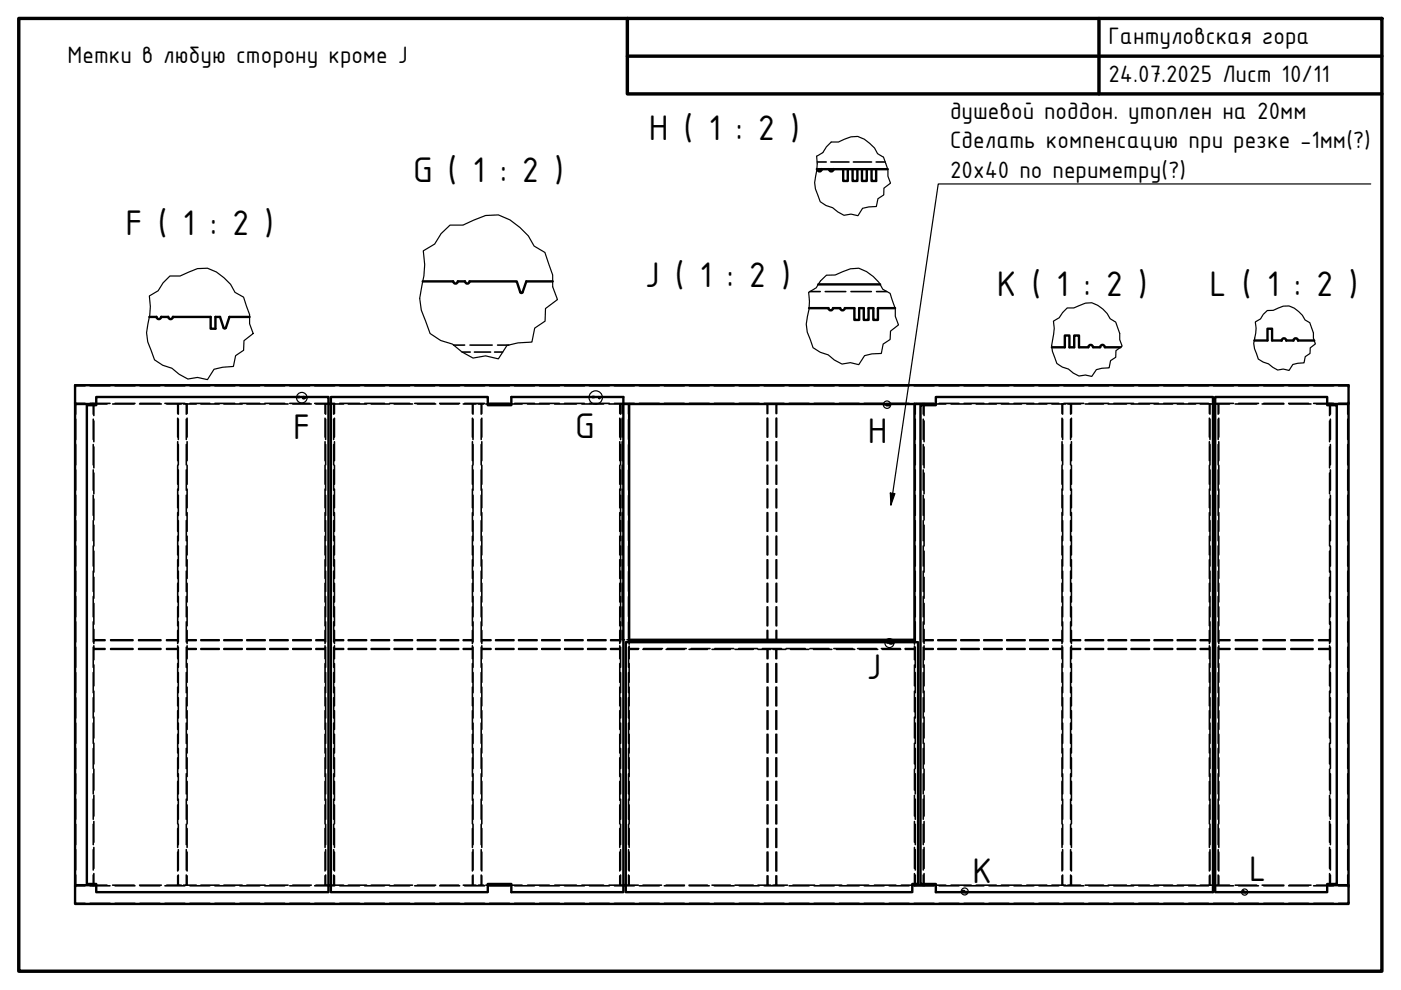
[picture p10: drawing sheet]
<svg xmlns="http://www.w3.org/2000/svg" width="297mm" height="210mm" viewBox="0 0 297 210" stroke-linecap="round" stroke-linejoin="round" font-family="sans-serif">
<defs><g id="words">
<g font-size="8.1">
<text x="137.6" y="29.6">H ( 1 : 2 )</text>
<text x="87.6" y="38.5">G ( 1 : 2 )</text>
<text x="26.6" y="49.8">F ( 1 : 2 )</text>
<text x="136.7" y="60.9">J ( 1 : 2 )</text>
<text x="211.3" y="62.8">K ( 1 : 2 )</text>
<text x="256.5" y="62.7">L ( 1 : 2 )</text>
<text x="62.1" y="93.1">F</text>
<text x="121.9" y="92.9">G</text>
<text x="184" y="93.9">H</text>
<text x="183.7" y="143.9">J</text>
<text x="206.2" y="187.3">K</text>
<text x="264.9" y="186.9">L</text>
</g>
<g font-size="5.4">
<text x="235" y="9.4">Гантуловская гора</text>
<text x="14.3" y="13.3">Метки в любую сторону кроме J</text>
<text x="235" y="17.4">24.07.2025 Лист 10/11</text>
<text x="201.4" y="25.2">душевой поддон. утоплен на 20мм</text>
<text x="201.4" y="31.5">Сделать компенсацию при резке -1мм(?)</text>
<text x="201.4" y="37.7">20х40 по периметру(?)</text>
</g>
</g></defs>
<!-- layer: Hidden (ISO) -->
<g fill="none" stroke="#000" stroke-width=".34">
<path d="M173.3 34.3h1.9M176.1 34.3h3.9M180.9 34.3h3.9M185.8 34.3h1.9M96.2 73.2h2.3M98 74.6h1.7M99.7 73.2h4.7M100.6 74.6h3.4M104.9 74.6h1.7M105.5 73.2h2.4M171.7 61.8h2.2M175 61.8h4.3"/>
<path d="M180.4 61.8h4.3M185.8 61.8h2.2M15.9 81.8h2.1M15.9 85.5h2.1M16 85.7v2.1M16 88.9v4.3M16 94.2v4.4M16 99.6v4.3M19.1 81.8h4.2M19.1 85.5h4.2M19.8 85.7v2.1M19.8 88.9v4.3"/>
<path d="M19.8 94.2v4.4M19.8 99.6v4.3M19.9 85.9v2.2M19.9 89.3v4.4M19.9 94.8v4.4M20.4 85.7h2.3M23.9 85.7h4.5M24.4 81.8h4.2M24.4 85.5h4.2M29.6 85.7h4.6M29.7 81.8h4.2M29.7 85.5h4.2"/>
<path d="M35 81.8h4.2M35 85.5h4.2M35.3 85.7h2.5M37.7 85.7v2M37.7 88.7v4M37.7 93.7v4M37.7 98.7v4M37.8 85.7v2.1M37.8 88.9v4.3M37.8 94.2v4.4M37.8 99.6v4.3M37.8 85.7h.6"/>
<path d="M38.9 85.7h.6M39.5 85.7v2.1M39.5 88.9v4.3M39.5 94.2v4.4M39.5 99.6v4.3M39.5 85.7h2.1M39.7 85.7v2M39.7 88.7v4M39.7 93.7v4M39.7 98.7v4M40.3 81.8h4.2M40.3 85.5h4.2"/>
<path d="M42.6 85.7h3.9M45.6 81.8h4.2M45.6 85.5h4.2M47.5 85.7h3.9M50.8 81.8h4.3M50.8 85.5h4.3M52.3 85.7h3.9M56.1 81.8h4.3M56.1 85.5h4.3M57.2 85.7h3.9M61.4 81.8h4.3M61.4 85.5h4.3"/>
<path d="M62.1 85.7h3.9M66.7 81.8h4.3M66.7 85.5h4.3M67 85.7h2M68.9 85.7v2M68.9 88.7v4M68.9 93.7v4M68.9 98.7v4M69 88.9v4.3M69 94.2v4.4M69 99.6v4.3M69.3 85.7h-.2l-.1 2.1"/>
<path d="M69.5 85.7h.1M70.1 85.7h.2M70.4 85.7h.3M70.7 85.7v2.1M70.7 88.9v4.3M70.7 94.2v4.4M70.7 99.6v4.3M70.8 85.7h2.1M70.9 85.7v2M70.9 88.7v4M70.9 93.7v4M70.9 98.7v4"/>
<path d="M72 81.8h4.2M72 85.5h4.2M73.8 85.7h3.9M77.3 81.8h4.2M77.3 85.5h4.2M78.7 85.7h3.9M82.6 81.8h4.3M82.6 85.5h4.3M83.6 85.7h3.9M87.9 81.8h4.3M87.9 85.5h4.3M88.5 85.7h3.9"/>
<path d="M93.2 81.8h4.3M93.2 85.5h4.3M93.3 85.7h3.9M98.2 85.7h2M98.5 81.8h4.2M98.5 85.5h4.2M100.2 85.7v2M100.2 88.7v4M100.2 93.7v4M100.2 98.7v4M100.3 85.7v2.1M100.3 88.9v4.3"/>
<path d="M100.3 94.2v4.4M100.3 99.6v4.3M100.4 85.7h.5M101.4 85.7h.5M102 85.7v2.1M102 88.9v4.3M102 94.2v4.4M102 99.6v4.3M102.1 85.7h.5M102.2 85.7v2M102.2 88.7v4M102.2 93.7v4"/>
<path d="M102.2 98.7v4M103 85.7h.4M103.8 81.8h4.2M103.8 85.5h4.2M108.4 85.7h2.3M109.1 81.8h4.2M109.1 85.5h4.2M111.8 85.7h4.7M114.4 81.8h4.2M114.4 85.5h4.2M117.6 85.7h4.6M119.7 81.8h4.2"/>
<path d="M119.7 85.5h4.2M123.4 85.7h4.6M125 81.8h4.2M125 85.5h4.2M129.1 85.7h2.4M130.3 81.8h4.2M130.3 85.5h4.2M131.4 85.7v2M131.4 88.7v4M131.4 93.7v4M131.4 98.7v4M131.6 85.7v2.1"/>
<path d="M131.6 88.9v4.3M131.6 94.2v4.4M131.6 99.6v4.3M131.6 85.7h.3M131.9 85.7v2M131.9 88.7v4M131.9 93.7v4M131.9 98.7v4M132 85.7h.2M133.3 85.7v2.1M133.3 88.9v4.3M133.3 94.2v4.4"/>
<path d="M133.3 99.6v4.3M135.6 81.8h4.2M135.6 85.5h4.2M140.8 81.8h4.3M140.8 85.5h4.3M146.1 81.8h4.3M146.1 85.5h4.3M151.4 81.8h4.3M151.4 85.5h4.3M156.7 81.8h4.3M156.7 85.5h4.3M162 81.8h4.2"/>
<path d="M162 85.5h4.2M162.6 85.7v2M162.6 88.7v4M162.6 93.7v4M162.6 98.7v4M162.8 85.7v2M162.8 88.7v4M162.8 93.7v4M162.8 98.7v4M164.5 85.7v2M164.5 88.7v4M164.5 93.7v4"/>
<path d="M164.5 98.7v4M164.7 85.7v2M164.7 88.7v4M164.7 93.7v4M164.7 98.7v4M167.3 81.8h4.2M167.3 85.5h4.2M172.6 81.8h4.3M172.6 85.5h4.3M177.9 81.8h4.3M177.9 85.5h4.3M183.2 81.8h4.3"/>
<path d="M183.2 85.5h4.3M188.5 81.8h4.2M188.5 85.5h4.2M193.8 81.8h4.2M193.8 85.5h4.2M194.1 85.7v2.1M194.1 88.9v4.3M194.1 94.2v4.4M194.1 99.6v4.3M195.7 85.7v2.1M195.7 88.9v4.3M195.7 94.2v4.4"/>
<path d="M195.7 99.6v4.3M195.9 85.9v2.2M195.9 89.3v4.4M195.9 94.8v4.4M198.4 85.7h2.1M199.1 81.8h4.2M199.1 85.5h4.2M201.6 85.7h4.3M204.4 81.8h4.2M204.4 85.5h4.2M207 85.7h4.2M209.7 81.8h4.2"/>
<path d="M209.7 85.5h4.2M212.3 85.7h4.3M215 81.8h4.2M215 85.5h4.2M217.7 85.7h4.3M220.3 81.8h4.2M220.3 85.5h4.2M223 85.7h2.3M225.2 85.7v2M225.2 88.7v4M225.2 93.7v4M225.2 98.7v4"/>
<path d="M225.3 88.9v4.3M225.3 94.2v4.4M225.3 99.6v4.3M225.6 81.8h4.2M225.6 85.5h4.2M225.9 85.7h-.6v2.1M226.4 85.7h.5l.1 2.1M227 88.9v4.3M227 94.2v4.4M227 99.6v4.3M227.1 85.7h2M227.2 85.7v2"/>
<path d="M227.2 88.7v4M227.2 93.7v4M227.2 98.7v4M230.1 85.7h3.9M230.8 81.8h4.3M230.8 85.5h4.3M234.9 85.7h3.9M236.1 81.8h4.3M236.1 85.5h4.3M239.8 85.7h3.9M241.4 81.8h4.3M241.4 85.5h4.3"/>
<path d="M244.7 85.7h3.9M246.7 81.8h4.3M246.7 85.5h4.3M249.6 85.7h3.9M252 81.8h4.2M252 85.5h4.2M254.5 85.7h2M256.4 85.7v2M256.4 88.7v4M256.4 93.7v4M256.4 98.7v4M256.5 85.7v2.1"/>
<path d="M256.5 88.9v4.3M256.5 94.2v4.4M256.5 99.6v4.3M256.6 85.7h.2M257 85.7h.2M257.3 81.8h4.2M257.3 85.5h4.2M257.6 85.7h.2M257.9 85.7h.3M258.3 88.9v4.3M258.3 94.2v4.4M258.3 99.6v4.3"/>
<path d="M258.4 85.7v2M258.4 88.7v4M258.4 93.7v4M258.4 98.7v4M260.7 85.7h-2.4v2.1M261.9 85.7h4.5M262.6 81.8h4.2M262.6 85.5h4.2M267.6 85.7h4.6M267.9 81.8h4.3M267.9 85.5h4.3M273.2 81.8h4.3"/>
<path d="M273.2 85.5h4.3M273.3 85.7h4.7M278.5 81.8h4.2M278.5 85.5h4.2M279.1 85.7h2.3M281.9 85.9v2.2M281.9 89.3v4.4M281.9 94.8v4.4M282.1 85.7v2.1M282.1 88.9v4.3M282.1 94.2v4.4M282.1 99.6v4.3"/>
<path d="M283.8 81.8h2.1M283.8 85.5h2.1M285.8 85.7v2.1M285.8 88.9v4.3M285.8 94.2v4.4M285.8 99.6v4.3M16 105v4.3M16 110.4v4.3M16 115.8v4.2M19.8 105v4.3M19.8 110.4v4.3M19.8 115.8v4.2"/>
<path d="M19.9 100.3v4.4M19.9 105.8v4.5M19.9 111.4v4.4M19.9 116.9v4.4M37.7 103.7v4M37.7 108.7v4M37.7 113.7v4M37.7 118.7v4M37.8 105v4.3M37.8 110.4v4.3M37.8 115.8v4.2M39.5 105v4.3"/>
<path d="M39.5 110.4v4.3M39.5 115.8v4.2M39.7 103.7v4M39.7 108.7v4M39.7 113.7v4M39.7 118.7v4M68.9 103.7v4M68.9 108.7v4M68.9 113.7v4M68.9 118.7v4M69 105v4.3M69 110.4v4.3"/>
<path d="M69 115.8v4.2M70.7 105v4.3M70.7 110.4v4.3M70.7 115.8v4.2M70.9 103.7v4M70.9 108.7v4M70.9 113.7v4M70.9 118.7v4M100.2 103.7v4M100.2 108.7v4M100.2 113.7v4M100.2 118.7v4"/>
<path d="M100.3 105v4.3M100.3 110.4v4.3M100.3 115.8v4.2M102 105v4.3M102 110.4v4.3M102 115.8v4.2M102.2 103.7v4M102.2 108.7v4M102.2 113.7v4M102.2 118.7v4M131.4 103.7v4M131.4 108.7v4"/>
<path d="M131.4 113.7v4M131.4 118.7v4M131.6 105v4.3M131.6 110.4v4.3M131.6 115.8v4.2M131.9 103.7v4M131.9 108.7v4M131.9 113.7v4M131.9 118.7v4M133.3 105v4.3M133.3 110.4v4.3M133.3 115.8v4.2"/>
<path d="M162.6 103.7v4M162.6 108.7v4M162.6 113.7v4M162.6 118.7v4M162.8 103.7v4M162.8 108.7v4M162.8 113.7v4M162.8 118.7v4M164.5 103.7v4M164.5 108.7v4M164.5 113.7v4M164.5 118.7v4"/>
<path d="M164.7 103.7v4M164.7 108.7v4M164.7 113.7v4M164.7 118.7v4M194.1 105v4.3M194.1 110.4v4.3M194.1 115.8v4.2M195.7 105v4.3M195.7 110.4v4.3M195.7 115.8v4.2M195.9 100.3v4.4M195.9 105.8v4.5"/>
<path d="M195.9 111.4v4.4M195.9 116.9v4.4M225.2 103.7v4M225.2 108.7v4M225.2 113.7v4M225.2 118.7v4M225.3 105v4.3M225.3 110.4v4.3M225.3 115.8v4.2M227 105v4.3M227 110.4v4.3M227 115.8v4.2"/>
<path d="M227.2 103.7v4M227.2 108.7v4M227.2 113.7v4M227.2 118.7v4M256.4 103.7v4M256.4 108.7v4M256.4 113.7v4M256.4 118.7v4M256.5 105v4.3M256.5 110.4v4.3M256.5 115.8v4.2M258.3 105v4.3"/>
<path d="M258.3 110.4v4.3M258.3 115.8v4.2M258.4 103.7v4M258.4 108.7v4M258.4 113.7v4M258.4 118.7v4M281.9 100.3v4.4M281.9 105.8v4.5M281.9 111.4v4.4M281.9 116.9v4.4M282.1 105v4.3M282.1 110.4v4.3"/>
<path d="M282.1 115.8v4.2M285.8 105v4.3M285.8 110.4v4.3M285.8 115.8v4.2M16 121.1v4.3M16 126.5v4.3M16 131.8v4.3M16 137.2v4.3M19.8 121.1v4.3M19.8 126.5v4.3M19.8 131.8v4.3M19.8 137.2v4.3"/>
<path d="M19.9 122.4v4.4M19.9 127.9v4.4M19.9 133.4v2.4h2.4M19.9 135.9v.6M19.9 136.9v.6h2.4M19.9 137.6v2.3M19.9 137.7h2.4M19.9 135.7h2.4M23.5 135.8h4.7M23.5 137.5h4.7M23.5 137.7h4.7M23.5 135.7h4.7"/>
<path d="M29.4 135.8h4.7M29.4 137.5h4.7M29.4 137.7h4.7M29.4 135.7h4.7M35.3 135.7h2.4M37.7 137.6v.1h-2.4M37.7 123.7v3.9M37.7 128.7v4M37.7 133.7v2.1h-2.4M37.7 135.9v.6M37.7 136.9v.6h-2.4M37.7 137.7v2"/>
<path d="M37.8 121.1v4.3M37.8 126.5v4.3M37.8 131.8v4.3M37.8 137.2v4.3M39.5 121.1v4.3M39.5 126.5v4.3M39.5 131.8v4.3M39.5 137.2v4.3M39.7 123.7v3.9M39.7 128.7v4M39.7 133.7v2.1h1.9M39.7 135.9v.6"/>
<path d="M39.7 136.9v.6h1.9M39.7 137.6v2.1M39.7 137.7h1.9M39.7 135.7h1.9M42.6 135.8h3.9M42.6 137.5h3.9M42.6 137.7h3.9M42.6 135.7h3.9M47.5 135.8h3.9M47.5 137.5h3.9M47.5 137.7h3.9M47.5 135.7h3.9"/>
<path d="M52.3 135.8h3.9M52.3 137.5h3.9M52.3 137.7h3.9M52.3 135.7h3.9M57.2 135.8h3.9M57.2 137.5h3.9M57.2 137.7h3.9M57.2 135.7h3.9M62.1 135.8h3.9M62.1 137.5h3.9M62.1 137.7h3.9M62.1 135.7h3.9"/>
<path d="M67 135.7h1.9M68.9 137.6v.1h-1.9M68.9 123.7v3.9M68.9 128.7v4M68.9 133.7v2.1h-1.9M68.9 135.9v.6M68.9 136.9v.6h-1.9M68.9 137.7v2M69 121.1v4.3M69 126.5v4.3M69 131.8v4.3M69 137.2v4.3"/>
<path d="M70.7 121.1v4.3M70.7 126.5v4.3M70.7 131.8v4.3M70.7 137.2v4.3M70.9 123.7v3.9M70.9 128.7v4M70.9 133.7v2.1h2M70.9 135.9v.6M70.9 136.9v.6h2M70.9 137.6v2.1M70.9 137.7h2M70.9 135.7h2"/>
<path d="M73.8 135.8h3.9M73.8 137.5h3.9M73.8 137.7h3.9M73.8 135.7h3.9M78.7 135.8h3.9M78.7 137.5h3.9M78.7 137.7h3.9M78.7 135.7h3.9M83.6 135.8h3.9M83.6 137.5h3.9M83.6 137.7h3.9M83.6 135.7h3.9"/>
<path d="M88.5 135.8h3.9M88.5 137.5h3.9M88.5 137.7h3.9M88.5 135.7h3.9M93.3 135.8h3.9M93.3 137.5h3.9M93.3 137.7h3.9M93.3 135.7h3.9M98.2 135.7h2M100.2 137.6v.1h-2M100.2 123.7v3.9M100.2 128.7v4"/>
<path d="M100.2 133.7v2.1h-2M100.2 135.9v.6M100.2 136.9v.6h-2M100.2 137.7v2M100.3 121.1v4.3M100.3 126.5v4.3M100.3 131.8v4.3M100.3 137.2v4.3M102 121.1v4.3M102 126.5v4.3M102 131.8v4.3M102 137.2v4.3"/>
<path d="M102.2 123.7v3.9M102.2 128.7v4M102.2 133.7v2.1h1.9M102.2 135.9v.6M102.2 136.9v.6h1.9M102.2 137.6v2.1M102.2 137.7h1.9M102.2 135.7h1.9M105.1 135.8h3.9M105.1 137.5h3.9M105.1 137.7h3.9M105.1 135.7h3.9"/>
<path d="M109.9 135.8h4M109.9 137.5h4M109.9 137.7h4M109.9 135.7h4M114.9 135.8h3.8M114.9 137.5h3.8M114.9 137.7h3.8M114.9 135.7h3.8M119.7 135.8h3.9M119.7 137.5h3.9M119.7 137.7h3.9M119.7 135.7h3.9"/>
<path d="M124.6 135.8h3.9M124.6 137.5h3.9M124.6 137.7h3.9M124.6 135.7h3.9M129.5 135.7h1.9M131.4 137.6v.1h-1.9M131.4 123.7v3.9M131.4 128.7v4M131.4 133.7v2.1h-1.9M131.4 135.9v.6M131.4 136.9v.6h-1.9M131.4 137.7v2"/>
<path d="M131.6 121.1v4.3M131.6 126.5v4.3M131.6 131.8v4.3M131.6 137.2v4.3M131.9 133.7v2h.5M131.9 123.7v3.9M131.9 128.7v4M132.9 135.7h.5M133.3 121.1v4.3M133.3 126.5v4.3M133.3 131.8v4.3M133.3 137.2v4.3"/>
<path d="M133.4 136.2v.4M133.4 137v.5h2M133.4 137.6v2.1M133.4 135.8h2M133.4 137.7h1.9M136.3 137.7h4M136.4 135.8h4.1M136.4 137.5h4.1M141.2 137.7h3.9M141.5 135.8h4M141.5 137.5h4M146.1 137.7h3.9"/>
<path d="M146.5 135.8h4M146.5 137.5h4M151 137.7h3.9M151.6 135.8h4M151.6 137.5h4M155.8 137.7h3.9M156.6 135.8h4M156.6 137.5h4M160.7 137.7h2.1M161.6 135.8h4.1M161.6 137.5h4.1M162.6 123.7v3.9"/>
<path d="M162.6 128.7v4M162.6 133.7v2M162.6 137.7v2M162.8 123.7v3.9M162.8 128.7v4M162.8 133.7v2M163.4 137.7h-.5l-.1 2M163.9 137.7h.6M164.5 123.7v3.9M164.5 128.7v4M164.5 133.7v2M164.7 123.7v3.9"/>
<path d="M164.7 128.7v4M164.7 133.7v2M164.7 137.7v2M166.6 137.7h-2.1v2M166.7 135.8h4M166.7 137.5h4M167.6 137.7h3.9M171.7 135.8h4.1M171.7 137.5h4.1M172.5 137.7h3.9M176.8 135.8h4M176.8 137.5h4"/>
<path d="M177.3 137.7h3.9M181.8 135.8h4M181.8 137.5h4M182.2 137.7h3.9M186.9 135.8h4M186.9 137.5h4M187.1 137.7h3.9M191.9 135.8h2M193.9 137.6v.1h-2M193.9 136.2v.4M193.9 137v.5h-2M193.9 137.7v2.2"/>
<path d="M194.1 121.1v4.3M194.1 126.5v4.3M194.1 131.8v4.3M194.1 137.2v4.3M195.7 121.1v4.3M195.7 126.5v4.3M195.7 131.8v4.3M195.7 137.2v4.3M195.9 122.4v4.4M195.9 127.9v4.4M195.9 133.4v2.4h2M195.9 135.9v.6"/>
<path d="M195.9 136.9v.6h2M195.9 137.6v2.3M195.9 137.7h2M195.9 135.7h2M198.8 135.8h3.9M198.8 137.5h3.9M198.8 137.7h3.9M198.8 135.7h3.9M203.7 135.8h3.9M203.7 137.5h3.9M203.7 137.7h3.9M203.7 135.7h3.9"/>
<path d="M208.6 135.8h3.9M208.6 137.5h3.9M208.6 137.7h3.9M208.6 135.7h3.9M213.4 135.8h3.9M213.4 137.5h3.9M213.4 137.7h3.9M213.4 135.7h3.9M218.3 135.8h3.9M218.3 137.5h3.9M218.3 137.7h3.9M218.3 135.7h3.9"/>
<path d="M223.2 135.7h2M225.2 137.6v.1h-2M225.2 123.7v3.9M225.2 128.7v4M225.2 133.7v2.1h-2M225.2 135.9v.6M225.2 136.9v.6h-2M225.2 137.7v2M225.3 121.1v4.3M225.3 126.5v4.3M225.3 131.8v4.3M225.3 137.2v4.3"/>
<path d="M227 121.1v4.3M227 126.5v4.3M227 131.8v4.3M227 137.2v4.3M227.2 123.7v3.9M227.2 128.7v4M227.2 133.7v2.1h1.9M227.2 135.9v.6M227.2 136.9v.6h1.9M227.2 137.6v2.1M227.2 137.7h1.9M227.2 135.7h1.9"/>
<path d="M230.1 135.8h3.9M230.1 137.5h3.9M230.1 137.7h3.9M230.1 135.7h3.9M234.9 135.8h3.9M234.9 137.5h3.9M234.9 137.7h3.9M234.9 135.7h3.9M239.8 135.8h3.9M239.8 137.5h3.9M239.8 137.7h3.9M239.8 135.7h3.9"/>
<path d="M244.7 135.8h3.9M244.7 137.5h3.9M244.7 137.7h3.9M244.7 135.7h3.9M249.6 135.8h3.9M249.6 137.5h3.9M249.6 137.7h3.9M249.6 135.7h3.9M254.5 137.7h1.9M254.5 135.7h1.9M256.4 123.7v3.9M256.4 128.7v4"/>
<path d="M256.4 133.7v2.1h-1.9M256.4 135.9v.6M256.4 136.9v.6h-1.9M256.4 137.6v2.1M256.5 121.1v4.3M256.5 126.5v4.3M256.5 131.8v4.3M256.5 137.2v4.3M258.3 121.1v4.3M258.3 126.5v4.3M258.3 131.8v4.3M258.3 137.2v4.3"/>
<path d="M258.4 123.7v3.9M258.4 128.7v4M258.4 133.7v2.1h2.4M258.4 135.9v.6M258.4 136.9v.6h2.4M258.4 137.6v2.1M258.4 137.7h2.4M258.4 135.7h2.4M261.9 135.8h4.7M261.9 137.5h4.7M261.9 137.7h4.7M261.9 135.7h4.7"/>
<path d="M267.8 135.8h4.7M267.8 137.5h4.7M267.8 137.7h4.7M267.8 135.7h4.7M273.7 135.8h4.7M273.7 137.5h4.7M273.7 137.7h4.7M273.7 135.7h4.7M279.6 135.7h2.3M281.9 137.6v.1h-2.3M281.9 122.4v4.4M281.9 127.9v4.4"/>
<path d="M281.9 133.4v2.4h-2.3M281.9 135.9v.6M281.9 136.9v.6h-2.3M281.9 137.7v2.2M282.1 121.1v4.3M282.1 126.5v4.3M282.1 131.8v4.3M282.1 137.2v4.3M285.8 121.1v4.3M285.8 126.5v4.3M285.8 131.8v4.3M285.8 137.2v4.3"/>
<path d="M16 142.6v4.3M16 147.9v4.3M16 153.3v4.3M16 158.7v4.3M19.8 142.6v4.3M19.8 147.9v4.3M19.8 153.3v4.3M19.8 158.7v4.3M19.9 141v4.4M19.9 146.5v4.4M19.9 152v4.5M19.9 157.6v4.4"/>
<path d="M37.7 140.7v4M37.7 145.7v4M37.7 150.7v4M37.7 155.7v4M37.8 142.6v4.3M37.8 147.9v4.3M37.8 153.3v4.3M37.8 158.7v4.3M39.5 142.6v4.3M39.5 147.9v4.3M39.5 153.3v4.3M39.5 158.7v4.3"/>
<path d="M39.7 140.7v4M39.7 145.7v4M39.7 150.7v4M39.7 155.7v4M68.9 140.7v4M68.9 145.7v4M68.9 150.7v4M68.9 155.7v4M69 142.6v4.3M69 147.9v4.3M69 153.3v4.3M69 158.7v4.3"/>
<path d="M70.7 142.6v4.3M70.7 147.9v4.3M70.7 153.3v4.3M70.7 158.7v4.3M70.9 140.7v4M70.9 145.7v4M70.9 150.7v4M70.9 155.7v4M100.2 140.7v4M100.2 145.7v4M100.2 150.7v4M100.2 155.7v4"/>
<path d="M100.3 142.6v4.3M100.3 147.9v4.3M100.3 153.3v4.3M100.3 158.7v4.3M102 142.6v4.3M102 147.9v4.3M102 153.3v4.3M102 158.7v4.3M102.2 140.7v4M102.2 145.7v4M102.2 150.7v4M102.2 155.7v4"/>
<path d="M131.4 140.7v4M131.4 145.7v4M131.4 150.7v4M131.4 155.7v4M131.6 142.6v4.3M131.6 147.9v4.3M131.6 153.3v4.3M131.6 158.7v4.3M133.3 142.6v4.3M133.3 147.9v4.3M133.3 153.3v4.3M133.3 158.7v4.3"/>
<path d="M133.4 140.7v4M133.4 145.7v4M133.4 150.7v4M133.4 155.7v4M162.6 140.7v4M162.6 145.7v4M162.6 150.7v4M162.6 155.7v4M162.8 140.7v4M162.8 145.7v4M162.8 150.7v4M162.8 155.7v4"/>
<path d="M164.5 140.7v4M164.5 145.7v4M164.5 150.7v4M164.5 155.7v4M164.7 140.7v4M164.7 145.7v4M164.7 150.7v4M164.7 155.7v4M193.9 141v4.4M193.9 146.5v4.4M193.9 152v4.5M193.9 157.6v4.4"/>
<path d="M194.1 142.6v4.3M194.1 147.9v4.3M194.1 153.3v4.3M194.1 158.7v4.3M195.7 142.6v4.3M195.7 147.9v4.3M195.7 153.3v4.3M195.7 158.7v4.3M195.9 141v4.4M195.9 146.5v4.4M195.9 152v4.5M195.9 157.6v4.4"/>
<path d="M225.2 140.7v4M225.2 145.7v4M225.2 150.7v4M225.2 155.7v4M225.3 142.6v4.3M225.3 147.9v4.3M225.3 153.3v4.3M225.3 158.7v4.3M227 142.6v4.3M227 147.9v4.3M227 153.3v4.3M227 158.7v4.3"/>
<path d="M227.2 140.7v4M227.2 145.7v4M227.2 150.7v4M227.2 155.7v4M256.4 140.7v4M256.4 145.7v4M256.4 150.7v4M256.4 155.7v4M256.5 142.6v4.3M256.5 147.9v4.3M256.5 153.3v4.3M256.5 158.7v4.3"/>
<path d="M258.3 142.6v4.3M258.3 147.9v4.3M258.3 153.3v4.3M258.3 158.7v4.3M258.4 140.7v4M258.4 145.7v4M258.4 150.7v4M258.4 155.7v4M281.9 141v4.4M281.9 146.5v4.4M281.9 152v4.5M281.9 157.6v4.4"/>
<path d="M282.1 142.6v4.3M282.1 147.9v4.3M282.1 153.3v4.3M282.1 158.7v4.3M285.8 142.6v4.3M285.8 147.9v4.3M285.8 153.3v4.3M285.8 158.7v4.3M16 164.1v4.2M16 169.4v4.3M16 174.8v4.3M19.8 164.1v4.2"/>
<path d="M19.8 169.4v4.3M19.8 174.8v4.3M19.9 163.1v4.4M19.9 168.6v4.4M19.9 174.2v4.4M19.9 179.7v4.4M37.7 160.7v3.9M37.7 165.7v4M37.7 170.7v4M37.7 175.7v4M37.8 164.1v4.2M37.8 169.4v4.3"/>
<path d="M37.8 174.8v4.3M39.5 164.1v4.2M39.5 169.4v4.3M39.5 174.8v4.3M39.7 160.7v3.9M39.7 165.7v4M39.7 170.7v4M39.7 175.7v4M68.9 160.7v3.9M68.9 165.7v4M68.9 170.7v4M68.9 175.7v4"/>
<path d="M69 164.1v4.2M69 169.4v4.3M69 174.8v4.3M70.7 164.1v4.2M70.7 169.4v4.3M70.7 174.8v4.3M70.9 160.7v3.9M70.9 165.7v4M70.9 170.7v4M70.9 175.7v4M100.2 160.7v3.9M100.2 165.7v4"/>
<path d="M100.2 170.7v4M100.2 175.7v4M100.3 164.1v4.2M100.3 169.4v4.3M100.3 174.8v4.3M102 164.1v4.2M102 169.4v4.3M102 174.8v4.3M102.2 160.7v3.9M102.2 165.7v4M102.2 170.7v4M102.2 175.7v4"/>
<path d="M131.4 160.7v3.9M131.4 165.7v4M131.4 170.7v4M131.4 175.7v4M131.6 164.1v4.2M131.6 169.4v4.3M131.6 174.8v4.3M133.3 164.1v4.2M133.3 169.4v4.3M133.3 174.8v4.3M133.4 160.7v3.9M133.4 165.7v4"/>
<path d="M133.4 170.7v4M133.4 175.7v4M162.6 160.7v3.9M162.6 165.7v4M162.6 170.7v4M162.6 175.7v4M162.8 160.7v3.9M162.8 165.7v4M162.8 170.7v4M162.8 175.7v4M164.5 160.7v3.9M164.5 165.7v4"/>
<path d="M164.5 170.7v4M164.5 175.7v4M164.7 160.7v3.9M164.7 165.7v4M164.7 170.7v4M164.7 175.7v4M193.9 163.1v4.4M193.9 168.6v4.4M193.9 174.2v4.4M193.9 179.7v4.4M194.1 164.1v4.2M194.1 169.4v4.3"/>
<path d="M194.1 174.8v4.3M195.7 164.1v4.2M195.7 169.4v4.3M195.7 174.8v4.3M195.9 163.1v4.4M195.9 168.6v4.4M195.9 174.2v4.4M195.9 179.7v4.4M225.2 160.7v3.9M225.2 165.7v4M225.2 170.7v4M225.2 175.7v4"/>
<path d="M225.3 164.1v4.2M225.3 169.4v4.3M225.3 174.8v4.3M227 164.1v4.2M227 169.4v4.3M227 174.8v4.3M227.2 160.7v3.9M227.2 165.7v4M227.2 170.7v4M227.2 175.7v4M256.4 160.7v3.9M256.4 165.7v4"/>
<path d="M256.4 170.7v4M256.4 175.7v4M256.5 164.1v4.2M256.5 169.4v4.3M256.5 174.8v4.3M258.3 164.1v4.2M258.3 169.4v4.3M258.3 174.8v4.3M258.4 160.7v3.9M258.4 165.7v4M258.4 170.7v4M258.4 175.7v4"/>
<path d="M281.9 163.1v4.4M281.9 168.6v4.4M281.9 174.2v4.4M281.9 179.7v4.4M282.1 164.1v4.2M282.1 169.4v4.3M282.1 174.8v4.3M285.8 164.1v4.2M285.8 169.4v4.3M285.8 174.8v4.3M15.9 187.8h2.1M15.9 191.5h2.1"/>
<path d="M16 180.1v4.4M16 185.5v2.2M19.1 187.8h4.2M19.1 191.5h4.2M19.8 180.1v4.4M19.8 185.5v2.2M19.9 185.2v2.2M20.4 187.7h2.3M23.9 187.7h4.5M24.4 187.8h4.2M24.4 191.5h4.2M29.6 187.7h4.6"/>
<path d="M29.7 187.8h4.2M29.7 191.5h4.2M35 187.8h4.2M35 191.5h4.2M35.3 187.7h2.5M37.7 180.7v4M37.7 185.7v2M37.8 180.1v4.4M37.8 185.5v2.2M37.8 187.7h.6M38.9 187.7h.6M39.5 180.1v4.4"/>
<path d="M39.5 185.5v2.2M39.5 187.7h2.1M39.7 180.7v4M39.7 185.7v2M40.3 187.8h4.2M40.3 191.5h4.2M42.6 187.7h3.9M45.6 187.8h4.2M45.6 191.5h4.2M47.5 187.7h3.9M50.8 187.8h4.3M50.8 191.5h4.3"/>
<path d="M52.3 187.7h3.9M56.1 187.8h4.3M56.1 191.5h4.3M57.2 187.7h3.9M61.4 187.8h4.3M61.4 191.5h4.3M62.1 187.7h3.9M66.7 187.8h4.3M66.7 191.5h4.3M67 187.7h2M68.9 180.7v4M68.9 185.7v2"/>
<path d="M69 185.5l.1 2.2h.2M69 180.1v4.4M69.5 187.7h.1M70.1 187.7h.2M70.4 187.7h.3M70.7 180.1v4.4M70.7 185.5v2.2M70.8 187.7h2.1M70.9 180.7v4M70.9 185.7v2M72 187.8h4.2M72 191.5h4.2"/>
<path d="M73.8 187.7h3.9M77.3 187.8h4.2M77.3 191.5h4.2M78.7 187.7h3.9M82.6 187.8h4.3M82.6 191.5h4.3M83.6 187.7h3.9M87.9 187.8h4.3M87.9 191.5h4.3M88.5 187.7h3.9M93.2 187.8h4.3M93.2 191.5h4.3"/>
<path d="M93.3 187.7h3.9M98.2 187.7h2M98.5 187.8h4.2M98.5 191.5h4.2M100.2 180.7v4M100.2 185.7v2M100.3 180.1v4.4M100.3 185.5v2.2M100.4 187.7h.5M101.4 187.7h.5M102 180.1v4.4M102 185.5v2.2"/>
<path d="M102.1 187.7h.5M102.2 180.7v4M102.2 185.7v2M103 187.7h.4M103.8 187.8h4.2M103.8 191.5h4.2M108.4 187.7h2.3M109.1 187.8h4.2M109.1 191.5h4.2M111.8 187.7h4.7M114.4 187.8h4.2M114.4 191.5h4.2"/>
<path d="M117.6 187.7h4.6M119.7 187.8h4.2M119.7 191.5h4.2M123.4 187.7h4.6M125 187.8h4.2M125 191.5h4.2M129.1 187.7h2.4M130.3 187.8h4.2M130.3 191.5h4.2M131.4 180.7v4M131.4 185.7v2M131.6 180.1v4.4"/>
<path d="M131.6 185.5v2.2M131.6 187.7h.3M132 187.7h.2M132.7 187.7h.1M133 187.7h.2M133.3 180.1v4.4M133.3 185.5v2.2M133.3 187.7h2M133.4 180.7v4M133.4 185.7v2M135.6 187.8h4.2M135.6 191.5h4.2"/>
<path d="M136.3 187.7h4M140.8 187.8h4.3M140.8 191.5h4.3M141.2 187.7h3.9M146.1 187.7h3.9M146.1 187.8h4.3M146.1 191.5h4.3M151 187.7h3.9M151.4 187.8h4.3M151.4 191.5h4.3M155.8 187.7h3.9M156.7 187.8h4.3"/>
<path d="M156.7 191.5h4.3M160.7 187.7h2.1M162 187.8h4.2M162 191.5h4.2M162.6 180.7v4M162.6 185.7v2M162.8 185.7l.1 2h.5M162.8 180.7v4M163.9 187.7h.6M164.5 185.7v2h2.5M164.5 180.7v4M164.7 180.7v4"/>
<path d="M164.7 185.7v2M167.3 187.8h4.2M167.3 191.5h4.2M168.1 187.7h4.6M172.6 187.8h4.3M172.6 191.5h4.3M173.9 187.7h4.6M177.9 187.8h4.3M177.9 191.5h4.3M179.6 187.7h4.6M183.2 187.8h4.3M183.2 191.5h4.3"/>
<path d="M185.4 187.7h4.5M188.5 187.8h4.2M188.5 191.5h4.2M191.1 187.7h2.3M193.8 187.8h4.2M193.8 191.5h4.2M193.9 185.2v2.2M194.1 180.1v4.4M194.1 185.5v2.2M195.7 180.1v4.4M195.7 185.5v2.2M195.9 185.2v2.2"/>
<path d="M198.4 187.7h2.1M199.1 187.8h4.2M199.1 191.5h4.2M201.6 187.7h4.3M204.4 187.8h4.2M204.4 191.5h4.2M207 187.7h4.2M209.7 187.8h4.2M209.7 191.5h4.2M212.3 187.7h4.3M215 187.8h4.2M215 191.5h4.2"/>
<path d="M217.7 187.7h4.3M220.3 187.8h4.2M220.3 191.5h4.2M223 187.7h2.3M225.2 180.7v4M225.2 185.7v2M225.3 185.5v2.2h.6M225.3 180.1v4.4M225.6 187.8h4.2M225.6 191.5h4.2M227 185.5l-.1 2.2h-.5M227 180.1v4.4"/>
<path d="M227.1 187.7h2M227.2 180.7v4M227.2 185.7v2M230.1 187.7h3.9M230.8 187.8h4.3M230.8 191.5h4.3M234.9 187.7h3.9M236.1 187.8h4.3M236.1 191.5h4.3M239.8 187.7h3.9M241.4 187.8h4.3M241.4 191.5h4.3"/>
<path d="M244.7 187.7h3.9M246.7 187.8h4.3M246.7 191.5h4.3M249.6 187.7h3.9M252 187.8h4.2M252 191.5h4.2M254.5 187.7h2M256.4 180.7v4M256.4 185.7v2M256.5 180.1v4.4M256.5 185.5v2.2M256.6 187.7h.2"/>
<path d="M257 187.7h.2M257.3 187.8h4.2M257.3 191.5h4.2M257.6 187.7h.2M257.9 187.7h.3M258.3 185.5v2.2h2.4M258.3 180.1v4.4M258.4 180.7v4M258.4 185.7v2M261.9 187.7h4.5M262.6 187.8h4.2M262.6 191.5h4.2"/>
<path d="M267.6 187.7h4.6M267.9 187.8h4.3M267.9 191.5h4.3M273.2 187.8h4.3M273.2 191.5h4.3M273.3 187.7h4.7M278.5 187.8h4.2M278.5 191.5h4.2M279.1 187.7h2.3M281.9 185.2v2.2M282.1 180.1v4.4M282.1 185.5v2.2"/>
<path d="M283.8 187.8h2.1M283.8 191.5h2.1M285.8 180.1v4.4M285.8 185.5v2.2"/>
</g>
<!-- layer: Visible (ISO) -->
<g fill="none" stroke="#000" stroke-width=".51">
<path d="M173.2 35.9h15M173.3 35.8a.49 .49 0 0 0 .5 .5 .49 .49 0 0 0 .4-.5M175.8 35.8a.49 .49 0 0 0 .5 .5 .49 .49 0 0 0 .4-.5M178.8 35.9v2.5h.9v-2.5M180.8 35.9v2.5h1v-2.5M182.8 35.9v2.5h1v-2.5M184.8 35.9v2.5h1v-2.5M89.6 59.7h6.5M96.1 59.6a.49 .49 0 0 0 .5 .5 .49 .49 0 0 0 .5-.5M97.1 59.7h1.5M98.6 59.6a.49 .49 0 0 0 .5 .5 .49 .49 0 0 0 .5-.5M99.6 59.7h10l.7 2.3"/>
<path d="M117.2 59.7h-5.6l-.8 2.3M31.7 67.2h1.4M33.2 67.2a.49 .49 0 0 0 .5 .5 .49 .49 0 0 0 .5-.5M34.2 67.2h1.4M35.7 67.2a.49 .49 0 0 0 .5 .5 .49 .49 0 0 0 .5-.5M36.7 67.2h8v2.5h1v-2.5h1l.7 2.3M47.4 69.5l.2 .2 .3-.2M52.9 67.2h-4.3l-.7 2.3M110.3 62l.3 .1 .2-.1M171.5 65.3h4.1M173.5 60.3h13.1M175.6 65.3a.49 .49 0 0 0 .5 .5 .49 .49 0 0 0 .5-.5"/>
<path d="M176.7 65.3h1.4M178.1 65.3a.49 .49 0 0 0 .5 .5 .49 .49 0 0 0 .5-.5M179.2 65.3h1.9v2.5h1.1v-2.5h.9v2.5h1v-2.5h1.1v2.5h.9v-2.5h3.7M231.7 73.6a.49 .49 0 0 0-.5-.5 .49 .49 0 0 0-.4 .5h-2v-2.5h-1v2.5h-1.1v-2.5h-.9v2.5h-2.8M234.2 73.6a.49 .49 0 0 0-.5-.5 .49 .49 0 0 0-.4 .5h-1.5M234.3 73.6h3.3M265.9 72.2h2.8v-2.5h1v2.5h2a.49 .49 0 0 1 .5-.5 .49 .49 0 0 1 .5 .5h1.5a.49 .49 0 0 1 .5-.5 .49 .49 0 0 1 .5 .5h3.4M15.9 85.7v-4h270v4M19.9 85.9v-.2h-4v102h4.5M19.9 85.7h.5M63.1 84.2h.3M63.1 84.2h-42.7v1.7h-2v101.5h2v1.8h49.2v-105h-5v.2"/>
<path d="M63.3 84.2h1v.2l.2-.2v.2M64.5 84.4h.1M69.6 85.7h.5M103.4 85.7h5M125.7 84.2h-17.3v1.7h-5v-1.7h-33.3v105h33.3v-1.8h5v1.8h23.8v-105h-5l-.1 .2M125.9 84.2h1.1v.2M126 84.2h-.3M127 84.4h.1M132.2 85.7h1.2v50M133.4 85.7h62.5v.2M187.3 85.7h.2M187.6 85.7h.1"/>
<path d="M187.9 85.7v.2l.1-.2M188.1 85.7v.2h.1v-.2M188.3 85.7v.2h.1v-.2M188.5 85.7v.2l.1-.2M193.9 85.7v50.5M195.9 85.7h2.5M257.2 85.7h.4M281.4 85.7h4.5v102h-4v-.3M281.9 85.7v.2M132.7 136.2h55.9v.2h.2v-.2v.2h.2v-.2l.1 .2v-.2h5.5v51.2h-1.2v1.8h-60.7zM133.4 135.7h60.5M133.4 135.7v.5"/>
<path d="M15.9 187.7v4h270v-4M19.9 187.4v.3M69.6 187.7h.5M103.4 187.7h5M132.2 187.7h.5M193.4 187.7h5M193.9 187.4v.3M195.9 187.4v.3M204.9 189.2h52.3v-105h-58.8v1.7h-3.2v101.5h3.2v1.8h5.7v-.3l.2 .3v-.3h.1v.3h.6M257.2 187.7h.4M263.9 189.2h.2M264 189.2h-.3v-.3l-.1 .3h-6v-105h23.8v1.7h2v101.5h-2v1.8h-17.3"/>
<path d="M281.4 187.7h.5"/>
</g>
<!-- layer: Break Line (ISO) -->
<path d="M173.1 33.1l1.4-.7 .7-1.3 1-1h1.6l1.2-.6a4.1 4.1 0 0 1 5.4 .9l1 1 .7 1.2 1.2 .7 1 2.7v1.4l.5 1.4-1.4 1.1v1.4l-1.3 .8-.3 1.7-1.6 .1-1.3 .3-1 1.5-1.5-.3-1.5 .2-1.3-.7-1.1-.9-1.4-.4-1.2-.8-1-2.7-.2-1.4 .2-1.3a11.5 11.5 0 0 0 .2-4.3zM89.7 53.2l2.5-1.5 1.3-2.2 1.9-1.8h2.8l4.8-2 2.7-.1a13.2 13.2 0 0 1 7.5 6.6l2.3 1.3 1.7 4.8v2.5l1 2.7-2.5 1.9-.1 2.7-2.2 1.5-.6 2.9-3 .2-2.3 .6-1.8 2.8-2.7-.6-2.7 .4-2.4-1.3-2-1.6-2.5-.8-2.2-1.5-1.9-4.9-.3-2.5 .4-2.5a17.1 17.1 0 0 0 .3-7.6zM31.7 62.8l1.8-1.1 1.1-1.7 1.4-1.5h2.2l3.7-1.5 2.1-.1a10 10 0 0 1 5.8 5.1l1.8 1 1.3 3.7v1.9l.8 2.1-2 1.5-.1 2.1-1.6 1.1-.5 2.3-2.3 .2-1.8 .4-1.4 2.2-2.1-.5-2.1 .4-1.8-1.1-1.6-1.2-1.9-.7-1.7-1.1-1.5-3.8-.2-2 .3-1.9a12.8 12.8 0 0 0 .3-5.8zM171.4 62l1.7-1 .8-1.4 1.3-1.3h1.9l3.2-1.3 1.8-.1a8.5 8.5 0 0 1 5.1 4.4l1.5 .9 .4 1.1a6.2 6.2 0 0 1 .7 3.8l.7 1.8-1.7 1.3-.1 1.8-1.5 1-.3 1.9-2 .1-1.6 .4-1.2 1.9-1.8-.4-1.8 .3-1.6-.9-1.3-1.1-1.7-.5-1.5-1-1.2-3.3-.3-1.7 .3-1.6a11.8 11.8 0 0 0 .2-5.1zM223.4 68.1l1.2-.7 .7-1.1 1-1h1.4l1.2-.5a3.7 3.7 0 0 1 4.9 .7l.9 1 .7 1.1 1.2 .7 .8 2.4v1.3l.5 1.4-1.3 1v1.3l-1.1 .8-.3 1.5-1.6 .1-1.1 .3-1 1.4-1.4-.3-1.3 .2-1.3-.6-1-.9-1.3-.4-1.1-.7-.5-1.4a5.1 5.1 0 0 1-.4-3.7l.3-2.4zM266.1 68.3l1.2-.7 .5-1 .9-.8h1.3l1-.5a3.3 3.3 0 0 1 4.3 .8l.8 .8 .6 .9 1 .6 .8 2.2v1.1l.4 1.2-1.1 .9-.1 1.1-1 .7-.2 1.3-2.4 .4-.8 1.2-1.2-.3-1.2 .3-2-1.4-1.1-.3-1-.7-.4-1.1a3.8 3.8 0 0 1-.4-3.3l.3-2.1z" fill="none" stroke="#000" stroke-width=".25"/>
<!-- layer: Detail Boundary (ISO) -->
<g fill="none" stroke="#000" stroke-width=".25">
<circle cx="64" cy="84.3" r="1.12"/>
<circle cx="126.3" cy="84.3" r="1.42"/>
<circle cx="188.1" cy="85.8" r=".78"/>
<circle cx="188.6" cy="136.3" r=".95"/>
<circle cx="204.5" cy="189" r=".74"/>
<circle cx="263.9" cy="189.1" r=".66"/>
</g>
<!-- layer: Border (ISO) -->
<path d="M4 3.9h289v202h-289zM133 3.9v16h160M133 11.9h160M233 3.9v16" fill="none" stroke="#000" stroke-width=".72"/>
<!-- layer: Symbol (ISO) -->
<path d="M290.6 39h-91.7l-10 68.1M188.8 104.5l.9 .2-.8 2.4z" fill="none" stroke="#000" stroke-width=".25"/>
<path d="M188.8 104.5l.9 .2-.8 2.4z" fill="#000"/>
<use href="#words"/>
</svg>
